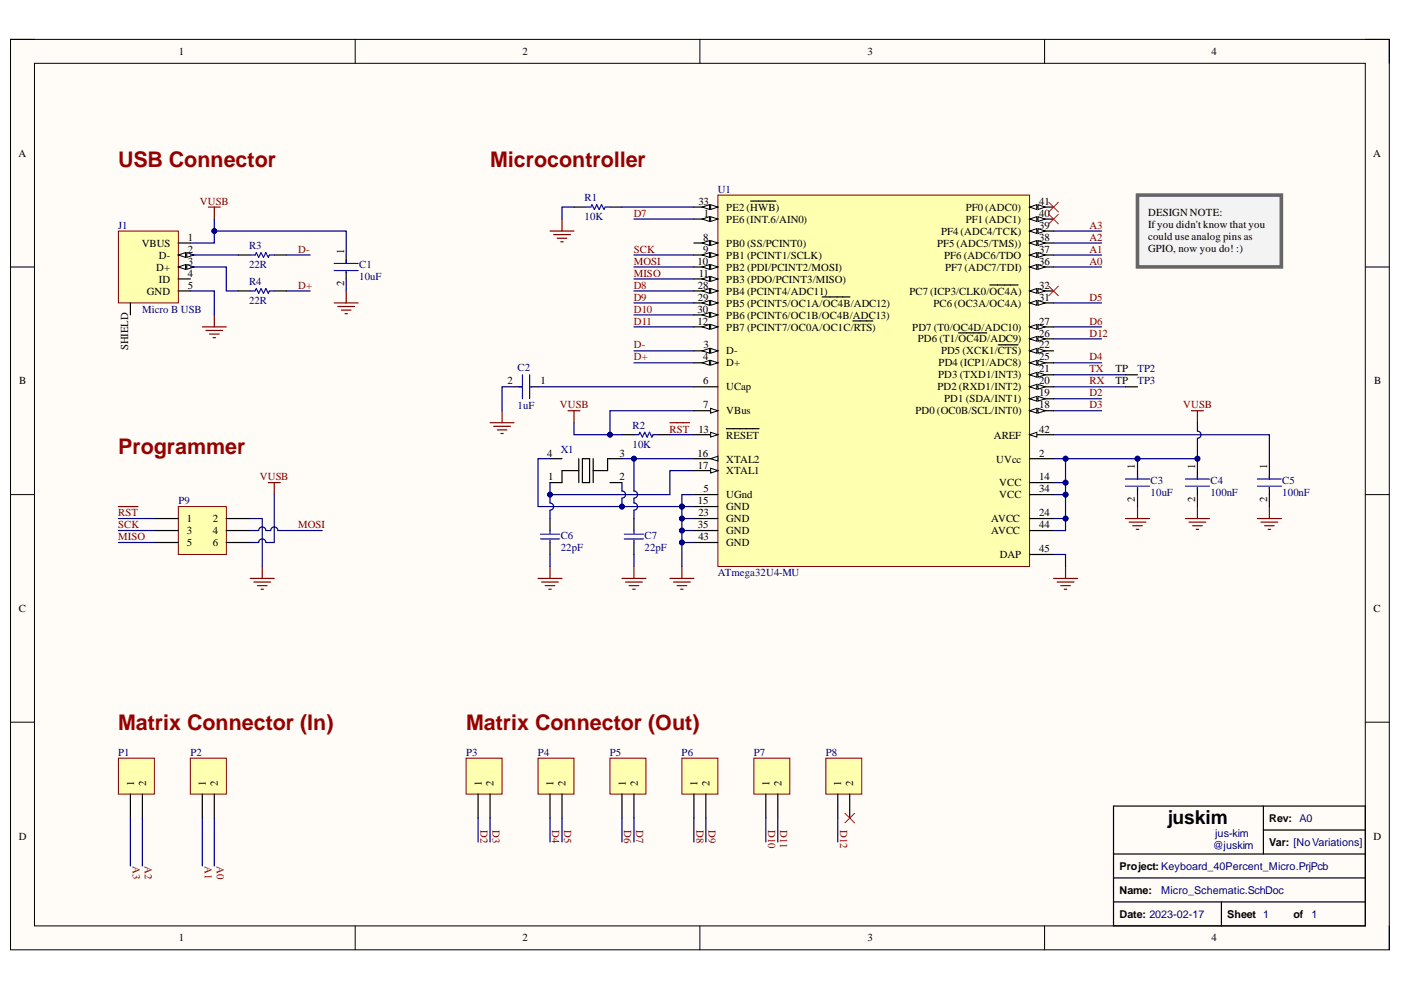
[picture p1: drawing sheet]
<svg xmlns="http://www.w3.org/2000/svg" width="297mm" height="210mm" viewBox="0 0 297 210" stroke-linecap="round" stroke-linejoin="round" font-family="sans-serif">
<defs><g id="words">
<g font-size="4.6" fill="#980000">
<text x="25" y="35.3">USB Connector</text>
<text x="103.9" y="35.3">Microcontroller</text>
<text x="25" y="96.3">Programmer</text>
<text x="25" y="154.7">Matrix Connector (In)</text>
<text x="98.8" y="154.7">Matrix Connector (Out)</text>
</g>
<text font-size="4.1" x="247.5" y="174.7">juskim</text>
<g font-size="2.3">
<text x="37.9" y="11.7">1</text>
<text x="110.8" y="11.7">2</text>
<text x="183.9" y="11.7">3</text>
<text x="256.9" y="11.7">4</text>
<text x="3.9" y="33.3">A</text>
<text x="291.1" y="33.3">A</text>
<text x="148.1" y="43.4">33</text>
<text x="149.3" y="46">1</text>
<text x="154" y="47.3">PE6 (INT.6/AIN0)</text>
<text x="154" y="44.7">PE2 (HWB)</text>
<text x="204.8" y="47.3">PF1 (ADC1)</text>
<text x="204.8" y="44.7">PF0 (ADC0)</text>
<text x="220.3" y="46">40</text>
<text x="220.3" y="43.4">41</text>
<text x="243.4" y="45.7">DESIGN NOTE:</text>
<text x="30" y="52.3">VBUS</text>
<text x="39.9" y="53.6">2</text>
<text x="39.9" y="51.1">1</text>
<text x="72.9" y="53.8" transform="rotate(-90 72.9 53.8)">1</text>
<text x="149.1" y="53.6">9</text>
<text x="149.1" y="51.1">8</text>
<text x="154" y="52.3">PB0 (SS/PCINT0)</text>
<text x="198.7" y="52.3">PF5 (ADC5/TMS))</text>
<text x="199.5" y="49.8">PF4 (ADC4/TCK)</text>
<text x="220.3" y="53.6">37</text>
<text x="220.3" y="51.1">38</text>
<text x="220.3" y="48.5">39</text>
<text x="243.4" y="48.3">Ifyou didn't know that you</text>
<text x="243.4" y="50.8">could use analog pins as</text>
<text x="243.4" y="53.3">GPIO, now you do! :)</text>
<text x="33.1" y="57.4">D+</text>
<text x="33.7" y="54.9">D-</text>
<text x="33.7" y="59.9">ID</text>
<text x="39.9" y="56.1">3</text>
<text x="39.9" y="58.7">4</text>
<text x="147.9" y="56.1">10</text>
<text x="148.2" y="58.7">11</text>
<text x="154" y="59.9">PB3 (PDO/PCINT3/MISO)</text>
<text x="154" y="57.4">PB2 (PDI/PCINT2/MOSI)</text>
<text x="154" y="54.9">PB1 (PCINT1/SCLK)</text>
<text x="200.2" y="54.9">PF6 (ADC6/TDO</text>
<text x="200.4" y="57.4">PF7 (ADC7/TDI)</text>
<text x="220.3" y="56.1">36</text>
<text x="31.1" y="62.5">GND</text>
<text x="39.9" y="61.2">5</text>
<text x="72.9" y="60.7" transform="rotate(-90 72.9 60.7)">2</text>
<text x="148" y="63.7">29</text>
<text x="148" y="61.2">28</text>
<text x="154" y="65">PB5 (PCINT5/OC1A/OC4B/ADC12)</text>
<text x="154" y="62.5">PB4 (PCINT4/ADC11)</text>
<text x="192.8" y="62.5">PC7 (ICP3/CLK0/OC4A)</text>
<text x="197.9" y="65">PC6 (OC3A/OC4A)</text>
<text x="220.3" y="61.2">32</text>
<text x="220.3" y="63.7">31</text>
<text x="147.9" y="66.3">30</text>
<text x="147.9" y="68.8">12</text>
<text x="154" y="67.5">PB6 (PCINT6/OC1B/OC4B/ADC13)</text>
<text x="154" y="70.1">PB7 (PCINT7/OC0A/OC1C/RTS)</text>
<text x="193.4" y="70.1">PD7 (T0/OC4D/ADC10)</text>
<text x="220.3" y="68.8">27</text>
<text x="220.3" y="71.3">26</text>
<text x="27.2" y="74.3" transform="rotate(-90 27.2 74.3)">SHIELD</text>
<text x="149.1" y="76.4">4</text>
<text x="149.2" y="73.9">3</text>
<text x="154" y="77.7">D+</text>
<text x="154" y="75.2">D-</text>
<text x="194.6" y="72.6">PD6 (T1/OC4D/ADC9)</text>
<text x="199" y="77.7">PD4 (ICP1/ADC8)</text>
<text x="199.5" y="75.2">PD5 (XCK1/CTS)</text>
<text x="220.3" y="73.9">22</text>
<text x="220.3" y="76.4">25</text>
<text x="4.1" y="81.5">B</text>
<text x="107.6" y="81.5">2</text>
<text x="114.6" y="81.5">1</text>
<text x="149.1" y="81.5">6</text>
<text x="154" y="82.8">UCap</text>
<text x="198.8" y="82.8">PD2 (RXD1/INT2)</text>
<text x="198.9" y="80.2">PD3 (TXD1/INT3)</text>
<text x="220.3" y="79">21</text>
<text x="220.3" y="81.5">20</text>
<text x="236.5" y="79">TP</text>
<text x="236.5" y="81.5">TP</text>
<text x="291.3" y="81.5">B</text>
<text x="149.1" y="86.6">7</text>
<text x="154" y="87.8">VBus</text>
<text x="194.1" y="87.8">PD0 (OC0B/SCL/INT0)</text>
<text x="200.2" y="85.3">PD1 (SDA/INT1)</text>
<text x="220.3" y="84">19</text>
<text x="220.3" y="86.6">18</text>
<text x="148.1" y="91.7">13</text>
<text x="154" y="93">RESET</text>
<text x="210.7" y="93">AREF</text>
<text x="220.3" y="91.7">42</text>
<text x="116" y="96.8">4</text>
<text x="116.3" y="101.9">1</text>
<text x="131.3" y="101.9">2</text>
<text x="131.3" y="96.8">3</text>
<text x="147.9" y="96.8">16</text>
<text x="148" y="99.3">17</text>
<text x="154" y="98.1">XTAL2</text>
<text x="154" y="100.6">XTAL1</text>
<text x="211.2" y="98.1">UVcc</text>
<text x="220.3" y="101.9">14</text>
<text x="220.3" y="96.8">2</text>
<text x="240.6" y="99.5" transform="rotate(-90 240.6 99.5)">1</text>
<text x="253.4" y="99.5" transform="rotate(-90 253.4 99.5)">1</text>
<text x="268.6" y="99.5" transform="rotate(-90 268.6 99.5)">1</text>
<text x="148" y="106.9">15</text>
<text x="149.2" y="104.4">5</text>
<text x="154" y="105.7">UGnd</text>
<text x="211.9" y="105.7">VCC</text>
<text x="211.9" y="103.1">VCC</text>
<text x="220.3" y="104.4">34</text>
<text x="240.6" y="106.4" transform="rotate(-90 240.6 106.4)">2</text>
<text x="253.4" y="106.4" transform="rotate(-90 253.4 106.4)">2</text>
<text x="268.6" y="106.4" transform="rotate(-90 268.6 106.4)">2</text>
<text x="39.6" y="110.7">1</text>
<text x="39.6" y="113.3">3</text>
<text x="45.1" y="110.7">2</text>
<text x="45.1" y="113.3">4</text>
<text x="148" y="112">35</text>
<text x="148.1" y="109.5">23</text>
<text x="154" y="113.3">GND</text>
<text x="154" y="108.2">GND</text>
<text x="154" y="110.7">GND</text>
<text x="210.2" y="113.3">AVCC</text>
<text x="210.2" y="110.7">AVCC</text>
<text x="220.3" y="112">44</text>
<text x="220.3" y="109.5">24</text>
<text x="39.6" y="115.8">5</text>
<text x="45.1" y="115.8">6</text>
<text x="148.1" y="114.6">43</text>
<text x="154" y="115.8">GND</text>
<text x="212" y="118.4">DAP</text>
<text x="220.3" y="117.1">45</text>
<text x="4" y="129.8">C</text>
<text x="291.2" y="129.8">C</text>
<text x="28.4" y="166.5" transform="rotate(-90 28.4 166.5)">1</text>
<text x="31" y="166.5" transform="rotate(-90 31 166.5)">2</text>
<text x="43.7" y="166.5" transform="rotate(-90 43.7 166.5)">1</text>
<text x="46.2" y="166.5" transform="rotate(-90 46.2 166.5)">2</text>
<text x="102.1" y="166.5" transform="rotate(-90 102.1 166.5)">1</text>
<text x="104.7" y="166.5" transform="rotate(-90 104.7 166.5)">2</text>
<text x="117.4" y="166.5" transform="rotate(-90 117.4 166.5)">1</text>
<text x="119.9" y="166.5" transform="rotate(-90 119.9 166.5)">2</text>
<text x="132.7" y="166.5" transform="rotate(-90 132.7 166.5)">1</text>
<text x="135.2" y="166.5" transform="rotate(-90 135.2 166.5)">2</text>
<text x="147.9" y="166.5" transform="rotate(-90 147.9 166.5)">1</text>
<text x="150.4" y="166.5" transform="rotate(-90 150.4 166.5)">2</text>
<text x="163.1" y="166.5" transform="rotate(-90 163.1 166.5)">1</text>
<text x="165.7" y="166.5" transform="rotate(-90 165.7 166.5)">2</text>
<text x="178.4" y="166.5" transform="rotate(-90 178.4 166.5)">1</text>
<text x="180.9" y="166.5" transform="rotate(-90 180.9 166.5)">2</text>
<text x="4" y="178">D</text>
<text x="269.1" y="174.2">Rev: A0</text>
<text x="269.1" y="179.3">Var: [NoVariations]</text>
<text x="291.2" y="178">D</text>
<text x="237.3" y="184.4">Project: Keyboard_40Percent_Micro.PrjPcb</text>
<text x="237.3" y="189.5">Name:</text>
<text x="237.3" y="194.5">Date: 2023-02-17</text>
<text x="260.2" y="194.5">Sheet 1</text>
<text x="274.2" y="194.5">of</text>
<text x="37.9" y="199.6">1</text>
<text x="110.8" y="199.6">2</text>
<text x="183.9" y="199.6">3</text>
<text x="256.9" y="199.6">4</text>
</g>
<g font-size="2.3" fill="#000080">
<text x="152.2" y="40.9">U1</text>
<text x="124" y="46.7">10K</text>
<text x="124" y="42.7">R1</text>
<text x="25" y="48.5">J1</text>
<text x="52.8" y="52.8">R3</text>
<text x="52.8" y="56.9">22R</text>
<text x="76.2" y="59.4">10uF</text>
<text x="76.2" y="56.9">C1</text>
<text x="52.8" y="64.5">22R</text>
<text x="52.8" y="60.4">R4</text>
<text x="30.1" y="66.3">Micro B USB</text>
<text x="109.7" y="78.7">C2</text>
<text x="241.1" y="79">TP2</text>
<text x="241.1" y="81.5">TP3</text>
<text x="109.7" y="86.8">1uF</text>
<text x="134.1" y="95">10K</text>
<text x="134.1" y="91">R2</text>
<text x="118.9" y="96">X1</text>
<text x="37.8" y="106.9">P9</text>
<text x="243.9" y="105.2">10uF</text>
<text x="243.9" y="102.6">C3</text>
<text x="256.6" y="105.2">100nF</text>
<text x="256.6" y="102.6">C4</text>
<text x="271.9" y="105.2">100nF</text>
<text x="271.9" y="102.6">C5</text>
<text x="118.9" y="116.8">22pF</text>
<text x="118.9" y="114.3">C6</text>
<text x="136.6" y="116.8">22pF</text>
<text x="136.6" y="114.3">C7</text>
<text x="152.2" y="122.2">ATmega32U4-MU</text>
<text x="25" y="160.3">P1</text>
<text x="40.4" y="160.3">P2</text>
<text x="98.8" y="160.3">P3</text>
<text x="114.1" y="160.3">P4</text>
<text x="129.3" y="160.3">P5</text>
<text x="144.5" y="160.3">P6</text>
<text x="159.8" y="160.3">P7</text>
<text x="175.1" y="160.3">P8</text>
<text x="257.6" y="177.5">jus-kim</text>
<text x="257.1" y="180.1">@juskim</text>
<text x="246.2" y="189.5">Micro_Schematic.SchDoc</text>
<text x="278" y="194.5">1</text>
</g>
<g font-size="2.3" fill="#800000">
<text x="42.4" y="43.4">VUSB</text>
<text x="134.4" y="46">D7</text>
<text x="63.2" y="53.6">D-</text>
<text x="134.4" y="53.6">SCK</text>
<text x="231" y="53.6">A1</text>
<text x="231" y="51.1">A2</text>
<text x="231" y="48.5">A3</text>
<text x="134.4" y="58.7">MISO</text>
<text x="134.4" y="56.1">MOSI</text>
<text x="231" y="56.1">A0</text>
<text x="63.2" y="61.2">D+</text>
<text x="134.4" y="61.2">D8</text>
<text x="134.4" y="63.7">D9</text>
<text x="231" y="63.7">D5</text>
<text x="134.4" y="66.3">D10</text>
<text x="134.4" y="68.8">D11</text>
<text x="231" y="68.8">D6</text>
<text x="231" y="71.3">D12</text>
<text x="134.4" y="73.9">D-</text>
<text x="134.4" y="76.4">D+</text>
<text x="231" y="76.4">D4</text>
<text x="231" y="81.5">RX</text>
<text x="231" y="79">TX</text>
<text x="118.7" y="86.6">VUSB</text>
<text x="231" y="84">D2</text>
<text x="231" y="86.6">D3</text>
<text x="250.9" y="86.6">VUSB</text>
<text x="142" y="91.7">RST</text>
<text x="55.1" y="101.9">VUSB</text>
<text x="25" y="109.5">RST</text>
<text x="25" y="112">SCK</text>
<text x="63.2" y="112">MOSI</text>
<text x="25" y="114.6">MISO</text>
<text x="101.9" y="176" transform="rotate(90 101.9 176)">D2</text>
<text x="104.4" y="176" transform="rotate(90 104.4 176)">D3</text>
<text x="117.1" y="176" transform="rotate(90 117.1 176)">D4</text>
<text x="119.6" y="176" transform="rotate(90 119.6 176)">D5</text>
<text x="132.3" y="176" transform="rotate(90 132.3 176)">D6</text>
<text x="134.9" y="176" transform="rotate(90 134.9 176)">D7</text>
<text x="147.6" y="176" transform="rotate(90 147.6 176)">D8</text>
<text x="150.2" y="176" transform="rotate(90 150.2 176)">D9</text>
<text x="162.9" y="176" transform="rotate(90 162.9 176)">D10</text>
<text x="165.4" y="176" transform="rotate(90 165.4 176)">D11</text>
<text x="178.1" y="176" transform="rotate(90 178.1 176)">D12</text>
<text x="28.2" y="183.6" transform="rotate(90 28.2 183.6)">A3</text>
<text x="30.7" y="183.6" transform="rotate(90 30.7 183.6)">A2</text>
<text x="43.4" y="183.6" transform="rotate(90 43.4 183.6)">A1</text>
<text x="45.9" y="183.6" transform="rotate(90 45.9 183.6)">A0</text>
</g>
</g></defs>
<path d="M2.2 8.4h292.4v193h-292.4z" fill-rule="evenodd" fill="#fffcf8"/>
<path d="M2.2 8.4h292.4v193h-292.4z" fill="none" stroke="#000" stroke-width=".21"/>
<path d="M7.3 13.4h282.2v182.9h-282.2z" fill-rule="evenodd" fill="#fffcf8"/>
<g fill="none" stroke="#000" stroke-width=".21">
<path d="M2.2 8.3h5.1M7.3 13.4h282.2v182.9h-282.2zM75.3 8.3v5.1M148.4 8.3v5.1M221.5 8.4v5M289.5 8.4h5.1v5M2.2 56.6h5.1M289.5 56.6h5.1M2.2 104.9h5.1M289.5 104.9h5.1M2.2 153.1h5.1M289.5 153.1h5.1"/>
<path d="M75.3 196.3v5.1M148.4 196.3v5.1M221.5 196.3v5.1M294.6 196.3v5.1"/>
</g>
<path d="M152.2 41.4h66.1v78.7h-66.1z" fill-rule="evenodd" fill="#ffffb0"/>
<path d="M152.2 41.4h66.1v78.7h-66.1z" fill="none" stroke="#800000" stroke-width=".21"/>
<path d="M147.1 76.9h5.1" fill="none" stroke="#000" stroke-width=".25"/>
<path d="M150.7 76.4l1.5 .5-1.5 .5z" fill="#f8fcff"/>
<path d="M150.7 76.4l1.5 .5-1.5 .5z" fill="none" stroke="#000" stroke-width=".21"/>
<path d="M148.9 76.9l1.5-.5v1z" fill="#f8fcff"/>
<path d="M148.9 76.9l1.5-.5v1z" fill="none" stroke="#000" stroke-width=".21"/>
<path d="M147.1 74.4h5.1" fill="none" stroke="#000" stroke-width=".25"/>
<path d="M150.7 73.9l1.5 .5-1.5 .5z" fill="#f8fcff"/>
<path d="M150.7 73.9l1.5 .5-1.5 .5z" fill="none" stroke="#000" stroke-width=".21"/>
<path d="M148.9 74.4l1.5-.5v1z" fill="#f8fcff"/>
<path d="M148.9 74.4l1.5-.5v1z" fill="none" stroke="#000" stroke-width=".21"/>
<path d="M218.3 92.2h5.1M218.3 112.5h5.1M218.3 109.9h5.1" fill="none" stroke="#000" stroke-width=".25"/>
<path d="M218.3 92.2l1.5-.5v1z" fill="#f8fcff"/>
<path d="M218.3 92.2l1.5-.5v1z" fill="none" stroke="#000" stroke-width=".21"/>
<path d="M147.1 97.2h5.1" fill="none" stroke="#000" stroke-width=".25"/>
<path d="M150.7 97.2l1.5-.5v1.1z" fill="#f8fcff"/>
<path d="M150.7 97.2l1.5-.5v1.1z" fill="none" stroke="#000" stroke-width=".21"/>
<path d="M147.1 99.8h5.1" fill="none" stroke="#000" stroke-width=".25"/>
<path d="M150.7 99.3l1.5 .5-1.5 .5z" fill="#f8fcff"/>
<path d="M150.7 99.3l1.5 .5-1.5 .5z" fill="none" stroke="#000" stroke-width=".21"/>
<path d="M147.1 87.1h5.1M218.3 104.9h5.1M218.3 102.3h5.1" fill="none" stroke="#000" stroke-width=".25"/>
<path d="M150.7 86.6l1.5 .5-1.5 .5z" fill="#f8fcff"/>
<path d="M150.7 86.6l1.5 .5-1.5 .5z" fill="none" stroke="#000" stroke-width=".21"/>
<path d="M147.1 82h5.1M147.1 92.2h5.1M147.1 104.9h5.1" fill="none" stroke="#000" stroke-width=".25"/>
<path d="M150.7 91.7l1.5 .5-1.5 .5z" fill="#f8fcff"/>
<path d="M150.7 91.7l1.5 .5-1.5 .5z" fill="none" stroke="#000" stroke-width=".21"/>
<path d="M218.3 56.6h5.1M154 90.9h6.9" fill="none" stroke="#000" stroke-width=".25"/>
<path d="M218.3 56.6l1.5-.5v1z" fill="#f8fcff"/>
<path d="M218.3 56.6l1.5-.5v1z" fill="none" stroke="#000" stroke-width=".21"/>
<path d="M220.1 56.1l1.5 .5-1.5 .5z" fill="#f8fcff"/>
<path d="M220.1 56.1l1.5 .5-1.5 .5z" fill="none" stroke="#000" stroke-width=".21"/>
<path d="M218.3 54.1h5.1" fill="none" stroke="#000" stroke-width=".25"/>
<path d="M218.3 54.1l1.5-.5v1z" fill="#f8fcff"/>
<path d="M218.3 54.1l1.5-.5v1z" fill="none" stroke="#000" stroke-width=".21"/>
<path d="M220.1 53.6l1.5 .5-1.5 .5z" fill="#f8fcff"/>
<path d="M220.1 53.6l1.5 .5-1.5 .5z" fill="none" stroke="#000" stroke-width=".21"/>
<path d="M218.3 51.5h5.1" fill="none" stroke="#000" stroke-width=".25"/>
<path d="M218.3 51.5l1.5-.5v1z" fill="#f8fcff"/>
<path d="M218.3 51.5l1.5-.5v1z" fill="none" stroke="#000" stroke-width=".21"/>
<path d="M220.1 51l1.5 .5-1.5 .5z" fill="#f8fcff"/>
<path d="M220.1 51l1.5 .5-1.5 .5z" fill="none" stroke="#000" stroke-width=".21"/>
<path d="M218.3 49h5.1" fill="none" stroke="#000" stroke-width=".25"/>
<path d="M218.3 49l1.5-.5v1z" fill="#f8fcff"/>
<path d="M218.3 49l1.5-.5v1z" fill="none" stroke="#000" stroke-width=".21"/>
<path d="M220.1 48.5l1.5 .5-1.5 .5z" fill="#f8fcff"/>
<path d="M220.1 48.5l1.5 .5-1.5 .5z" fill="none" stroke="#000" stroke-width=".21"/>
<path d="M218.3 46.4h5.1" fill="none" stroke="#000" stroke-width=".25"/>
<path d="M218.3 46.4l1.5-.5v1.1z" fill="#f8fcff"/>
<path d="M218.3 46.4l1.5-.5v1.1z" fill="none" stroke="#000" stroke-width=".21"/>
<path d="M220.1 45.9l1.5 .5-1.5 .6z" fill="#f8fcff"/>
<path d="M220.1 45.9l1.5 .5-1.5 .6z" fill="none" stroke="#000" stroke-width=".21"/>
<path d="M218.3 43.9h5.1" fill="none" stroke="#000" stroke-width=".25"/>
<path d="M218.3 43.9l1.5-.5v1z" fill="#f8fcff"/>
<path d="M218.3 43.9l1.5-.5v1z" fill="none" stroke="#000" stroke-width=".21"/>
<path d="M220.1 43.4l1.5 .5-1.5 .5z" fill="#f8fcff"/>
<path d="M220.1 43.4l1.5 .5-1.5 .5z" fill="none" stroke="#000" stroke-width=".21"/>
<path d="M147.1 46.4h5.1" fill="none" stroke="#000" stroke-width=".25"/>
<path d="M150.7 45.9l1.5 .5-1.5 .6z" fill="#f8fcff"/>
<path d="M150.7 45.9l1.5 .5-1.5 .6z" fill="none" stroke="#000" stroke-width=".21"/>
<path d="M148.9 46.4l1.5-.5v1.1z" fill="#f8fcff"/>
<path d="M148.9 46.4l1.5-.5v1.1z" fill="none" stroke="#000" stroke-width=".21"/>
<path d="M218.3 69.3h5.1" fill="none" stroke="#000" stroke-width=".25"/>
<path d="M218.3 69.3l1.5-.5v1z" fill="#f8fcff"/>
<path d="M218.3 69.3l1.5-.5v1z" fill="none" stroke="#000" stroke-width=".21"/>
<path d="M220.1 68.8l1.5 .5-1.5 .5z" fill="#f8fcff"/>
<path d="M220.1 68.8l1.5 .5-1.5 .5z" fill="none" stroke="#000" stroke-width=".21"/>
<path d="M218.3 71.8h5.1" fill="none" stroke="#000" stroke-width=".25"/>
<path d="M218.3 71.8l1.5-.5v1.1z" fill="#f8fcff"/>
<path d="M218.3 71.8l1.5-.5v1.1z" fill="none" stroke="#000" stroke-width=".21"/>
<path d="M220.1 71.3l1.5 .5-1.5 .6z" fill="#f8fcff"/>
<path d="M220.1 71.3l1.5 .5-1.5 .6z" fill="none" stroke="#000" stroke-width=".21"/>
<path d="M203.2 70.6h6M218.3 74.4h5.1" fill="none" stroke="#000" stroke-width=".25"/>
<path d="M218.3 74.4l1.5-.5v1z" fill="#f8fcff"/>
<path d="M218.3 74.4l1.5-.5v1z" fill="none" stroke="#000" stroke-width=".21"/>
<path d="M220.1 73.9l1.5 .5-1.5 .5z" fill="#f8fcff"/>
<path d="M220.1 73.9l1.5 .5-1.5 .5z" fill="none" stroke="#000" stroke-width=".21"/>
<path d="M211.6 73.1h4.2M218.3 76.9h5.1" fill="none" stroke="#000" stroke-width=".25"/>
<path d="M218.3 76.9l1.5-.5v1z" fill="#f8fcff"/>
<path d="M218.3 76.9l1.5-.5v1z" fill="none" stroke="#000" stroke-width=".21"/>
<path d="M220.1 76.4l1.5 .5-1.5 .5z" fill="#f8fcff"/>
<path d="M220.1 76.4l1.5 .5-1.5 .5z" fill="none" stroke="#000" stroke-width=".21"/>
<path d="M218.3 79.5h5.1" fill="none" stroke="#000" stroke-width=".25"/>
<path d="M218.3 79.5l1.5-.5v1z" fill="#f8fcff"/>
<path d="M218.3 79.5l1.5-.5v1z" fill="none" stroke="#000" stroke-width=".21"/>
<path d="M220.1 79l1.5 .5-1.5 .5z" fill="#f8fcff"/>
<path d="M220.1 79l1.5 .5-1.5 .5z" fill="none" stroke="#000" stroke-width=".21"/>
<path d="M218.3 82h5.1" fill="none" stroke="#000" stroke-width=".25"/>
<path d="M218.3 82l1.5-.5v1z" fill="#f8fcff"/>
<path d="M218.3 82l1.5-.5v1z" fill="none" stroke="#000" stroke-width=".21"/>
<path d="M220.1 81.5l1.5 .5-1.5 .5z" fill="#f8fcff"/>
<path d="M220.1 81.5l1.5 .5-1.5 .5z" fill="none" stroke="#000" stroke-width=".21"/>
<path d="M218.3 84.5h5.1" fill="none" stroke="#000" stroke-width=".25"/>
<path d="M218.3 84.5l1.5-.5v1.1z" fill="#f8fcff"/>
<path d="M218.3 84.5l1.5-.5v1.1z" fill="none" stroke="#000" stroke-width=".21"/>
<path d="M220.1 84l1.5 .5-1.5 .6z" fill="#f8fcff"/>
<path d="M220.1 84l1.5 .5-1.5 .6z" fill="none" stroke="#000" stroke-width=".21"/>
<path d="M218.3 87.1h5.1" fill="none" stroke="#000" stroke-width=".25"/>
<path d="M218.3 87.1l1.5-.5v1z" fill="#f8fcff"/>
<path d="M218.3 87.1l1.5-.5v1z" fill="none" stroke="#000" stroke-width=".21"/>
<path d="M220.1 86.6l1.5 .5-1.5 .5z" fill="#f8fcff"/>
<path d="M220.1 86.6l1.5 .5-1.5 .5z" fill="none" stroke="#000" stroke-width=".21"/>
<path d="M218.3 61.7h5.1" fill="none" stroke="#000" stroke-width=".25"/>
<path d="M218.3 61.7l1.5-.5v1z" fill="#f8fcff"/>
<path d="M218.3 61.7l1.5-.5v1z" fill="none" stroke="#000" stroke-width=".21"/>
<path d="M220.1 61.2l1.5 .5-1.5 .5z" fill="#f8fcff"/>
<path d="M220.1 61.2l1.5 .5-1.5 .5z" fill="none" stroke="#000" stroke-width=".21"/>
<path d="M209.8 60.4h6M218.3 64.2h5.1" fill="none" stroke="#000" stroke-width=".25"/>
<path d="M218.3 64.2l1.5-.5v1z" fill="#f8fcff"/>
<path d="M218.3 64.2l1.5-.5v1z" fill="none" stroke="#000" stroke-width=".21"/>
<path d="M220.1 63.7l1.5 .5-1.5 .5z" fill="#f8fcff"/>
<path d="M220.1 63.7l1.5 .5-1.5 .5z" fill="none" stroke="#000" stroke-width=".21"/>
<path d="M147.1 66.8h5.1" fill="none" stroke="#000" stroke-width=".25"/>
<path d="M150.7 66.3l1.5 .5-1.5 .5z" fill="#f8fcff"/>
<path d="M150.7 66.3l1.5 .5-1.5 .5z" fill="none" stroke="#000" stroke-width=".21"/>
<path d="M148.9 66.8l1.5-.5v1z" fill="#f8fcff"/>
<path d="M148.9 66.8l1.5-.5v1z" fill="none" stroke="#000" stroke-width=".21"/>
<path d="M147.1 64.2h5.1" fill="none" stroke="#000" stroke-width=".25"/>
<path d="M150.7 63.7l1.5 .5-1.5 .5z" fill="#f8fcff"/>
<path d="M150.7 63.7l1.5 .5-1.5 .5z" fill="none" stroke="#000" stroke-width=".21"/>
<path d="M148.9 64.2l1.5-.5v1z" fill="#f8fcff"/>
<path d="M148.9 64.2l1.5-.5v1z" fill="none" stroke="#000" stroke-width=".21"/>
<path d="M147.1 61.7h5.1M174.3 63h5.9" fill="none" stroke="#000" stroke-width=".25"/>
<path d="M150.7 61.2l1.5 .5-1.5 .5z" fill="#f8fcff"/>
<path d="M150.7 61.2l1.5 .5-1.5 .5z" fill="none" stroke="#000" stroke-width=".21"/>
<path d="M148.9 61.7l1.5-.5v1z" fill="#f8fcff"/>
<path d="M148.9 61.7l1.5-.5v1z" fill="none" stroke="#000" stroke-width=".21"/>
<path d="M147.1 59.1h5.1" fill="none" stroke="#000" stroke-width=".25"/>
<path d="M150.7 58.6l1.5 .5-1.5 .6z" fill="#f8fcff"/>
<path d="M150.7 58.6l1.5 .5-1.5 .6z" fill="none" stroke="#000" stroke-width=".21"/>
<path d="M148.9 59.1l1.5-.5v1.1z" fill="#f8fcff"/>
<path d="M148.9 59.1l1.5-.5v1.1z" fill="none" stroke="#000" stroke-width=".21"/>
<path d="M147.1 56.6h5.1" fill="none" stroke="#000" stroke-width=".25"/>
<path d="M150.7 56.1l1.5 .5-1.5 .5z" fill="#f8fcff"/>
<path d="M150.7 56.1l1.5 .5-1.5 .5z" fill="none" stroke="#000" stroke-width=".21"/>
<path d="M148.9 56.6l1.5-.5v1z" fill="#f8fcff"/>
<path d="M148.9 56.6l1.5-.5v1z" fill="none" stroke="#000" stroke-width=".21"/>
<path d="M147.1 54.1h5.1" fill="none" stroke="#000" stroke-width=".25"/>
<path d="M150.7 53.6l1.5 .5-1.5 .5z" fill="#f8fcff"/>
<path d="M150.7 53.6l1.5 .5-1.5 .5z" fill="none" stroke="#000" stroke-width=".21"/>
<path d="M148.9 54.1l1.5-.5v1z" fill="#f8fcff"/>
<path d="M148.9 54.1l1.5-.5v1z" fill="none" stroke="#000" stroke-width=".21"/>
<path d="M147.1 51.5h5.1" fill="none" stroke="#000" stroke-width=".25"/>
<path d="M150.7 51l1.5 .5-1.5 .5z" fill="#f8fcff"/>
<path d="M150.7 51l1.5 .5-1.5 .5z" fill="none" stroke="#000" stroke-width=".21"/>
<path d="M148.9 51.5l1.5-.5v1z" fill="#f8fcff"/>
<path d="M148.9 51.5l1.5-.5v1z" fill="none" stroke="#000" stroke-width=".21"/>
<path d="M147.1 43.9h5.1M218.3 97.3h5.1M147.1 115h5.1M147.1 112.5h5.1M147.1 107.4h5.1" fill="none" stroke="#000" stroke-width=".25"/>
<path d="M150.7 43.4l1.5 .5-1.5 .5z" fill="#f8fcff"/>
<path d="M150.7 43.4l1.5 .5-1.5 .5z" fill="none" stroke="#000" stroke-width=".21"/>
<path d="M148.9 43.9l1.5-.5v1z" fill="#f8fcff"/>
<path d="M148.9 43.9l1.5-.5v1z" fill="none" stroke="#000" stroke-width=".21"/>
<path d="M159.1 42.6h5.4M147.1 69.3h5.1" fill="none" stroke="#000" stroke-width=".25"/>
<path d="M150.7 68.8l1.5 .5-1.5 .5z" fill="#f8fcff"/>
<path d="M150.7 68.8l1.5 .5-1.5 .5z" fill="none" stroke="#000" stroke-width=".21"/>
<path d="M148.9 69.3l1.5-.5v1z" fill="#f8fcff"/>
<path d="M148.9 69.3l1.5-.5v1z" fill="none" stroke="#000" stroke-width=".21"/>
<g fill="none" stroke="#000" stroke-width=".25">
<path d="M180.8 68h4.2M116.6 97.2h2.6M122.7 99.8h-3.5v2.5h-2.6M122.7 97.2v5.1M123.5 97.2h1.5v5.1h-1.5zM125.8 97.2v5.1M131.9 97.2h-3.1v2.6h-3M116.6 109.9v2.6M116.6 115v2.6M129.3 102.3h2.6M134.4 109.9v2.6M134.4 115v2.6"/>
<path d="M147.1 109.9h5.1M218.3 117.6h5.1M236.1 170.9h53.4v25.4h-53.4zM267.9 170.9v10.2M267.9 176h21.6M236.1 191.2h53.4M236.1 186.1h53.4M236.1 181.1h53.4M259 191.2v5.1"/>
</g>
<path d="M114.6 113.2h4M114.6 114.3h4M116.6 112.5v.7M116.6 114.3v.7M132.4 113.2h4M132.4 114.3h4M134.4 112.5v.7M134.4 114.3v.7" fill="none" stroke="#00f" stroke-width=".25"/>
<g fill="none" stroke="#800000" stroke-width=".25">
<path d="M114.1 122.6h5.1M114.8 123.4h3.6M115.6 124.2h2M116.4 124.9h.5M116.6 120.1v2.5M131.9 122.6h5M132.6 123.4h3.6M133.4 124.2h2M134.2 124.9h.5M134.4 120.1v2.5M142 122.6h5.1M142.8 123.4h3.6"/>
<path d="M143.6 124.2h2M144.3 124.9h.5M144.6 120.1v2.5"/>
</g>
<path d="M25.1 49h12.7v15.2h-12.7z" fill-rule="evenodd" fill="#ffffb0"/>
<path d="M25.1 49h12.7v15.2h-12.7z" fill="none" stroke="#800000" stroke-width=".21"/>
<path d="M37.8 56.6h2.6" fill="none" stroke="#000" stroke-width=".25"/>
<path d="M37.8 56.6l1.5-.5v1z" fill="#f8fcff"/>
<path d="M37.8 56.6l1.5-.5v1z" fill="none" stroke="#000" stroke-width=".21"/>
<path d="M39.6 56.1l1.5 .5-1.5 .5z" fill="#f8fcff"/>
<path d="M39.6 56.1l1.5 .5-1.5 .5z" fill="none" stroke="#000" stroke-width=".21"/>
<path d="M37.8 54.1h2.6" fill="none" stroke="#000" stroke-width=".25"/>
<path d="M37.8 54.1l1.5-.5v1z" fill="#f8fcff"/>
<path d="M37.8 54.1l1.5-.5v1z" fill="none" stroke="#000" stroke-width=".21"/>
<path d="M39.6 53.6l1.5 .5-1.5 .5z" fill="#f8fcff"/>
<path d="M39.6 53.6l1.5 .5-1.5 .5z" fill="none" stroke="#000" stroke-width=".21"/>
<path d="M37.8 51.5h2.6M37.8 59.1h2.6M73.4 54.1v1.7M73.4 57.6v1.5M27.6 64.2v2.6M37.8 61.7h2.6M109 82h1.8M112.5 82h1.6M131.9 92.2h2.5M139.5 92.2h2.5M269.1 99.8v1.8M269.1 103.3v1.6" fill="none" stroke="#000" stroke-width=".25"/>
<g fill="none" stroke="#800000" stroke-width=".25">
<path d="M44.2 43.9h2.5M45.4 43.9v2.5M42.9 69.3h5.1M43.7 70.1h3.5M44.4 70.8h2.1M45.2 71.6h.5M45.4 66.8v2.5M70.9 64.2h5M71.6 65h3.6M72.4 65.7h2M73.1 66.5h.6M73.4 61.7v2.5"/>
<path d="M103.9 89.6h5.1M104.7 90.4h3.5M105.4 91.1h2.1M106.2 91.9h.5M106.4 87.1v2.5M120.4 87.1h2.6M121.7 87.1v2.5M252.6 87.1h2.5M253.9 87.1v2.5M266.6 109.9h5.1M267.4 110.7h3.5M268.1 111.5h2"/>
<path d="M268.9 112.2h.5M269.1 107.4v2.5M223.4 122.6h5.1M224.1 123.4h3.6M224.9 124.2h2M225.7 124.9h.5M225.9 120.1v2.5"/>
</g>
<g fill="none" stroke="#00f" stroke-width=".25">
<path d="M70.9 55.8h5M70.9 57.4h5M73.4 55.1v.7M73.4 57.6v.3M110.8 79.5v5M112.3 79.5v5M110 82h.8M112.5 82h.3M134.4 92.2h1l.3-.5 .5 1 .5-1 .5 1 .5-1 .5 1 .3-.5h1M266.6 101.6h5.1M266.6 103.1h5.1M269.1 100.8v.8"/>
<path d="M269.1 103.3v.3"/>
</g>
<path d="M241.2 41.4h30.5v15.2h-30.5z" fill-rule="evenodd" fill="#f3f3f3"/>
<path d="M241.2 41.4h30.5v15.2h-30.5z" fill="none" stroke="#666" stroke-width=".76"/>
<path d="M222.4 42.9l2 2M222.4 45.4l2 2.1M224.4 42.9l-2 2M224.4 45.4l-2 2.1" fill="none" stroke="#f00" stroke-width=".21"/>
<path d="M241.2 99.8v1.8M253.9 99.8v1.8M241.2 103.3v1.6M253.9 103.3v1.6" fill="none" stroke="#000" stroke-width=".25"/>
<path d="M238.6 101.6h5.1M238.6 103.1h5.1M241.2 100.8v.8M241.2 103.3v.3M251.3 101.6h5.1M251.3 103.1h5.1M253.9 100.8v.8M253.9 103.3v.3" fill="none" stroke="#00f" stroke-width=".25"/>
<g fill="none" stroke="#800000" stroke-width=".25">
<path d="M116.6 49h5.1M117.4 49.7h3.5M118.1 50.5h2.1M118.9 51.3h.5M119.2 46.4v2.6M238.6 109.9h5.1M239.4 110.7h3.6M240.2 111.5h2M240.9 112.2h.5M241.2 107.4v2.5M251.3 109.9h5.1M252.1 110.7h3.6"/>
<path d="M252.9 111.5h2M253.6 112.2h.5M253.9 107.4v2.5"/>
</g>
<path d="M37.8 107.4h10.2v10.2h-10.2z" fill-rule="evenodd" fill="#ffffb0"/>
<path d="M37.8 107.4h10.2v10.2h-10.2z" fill="none" stroke="#800000" stroke-width=".21"/>
<path d="M121.7 43.9h2.5M129.3 43.9h2.6M32.7 109.9h5.1M32.7 112.5h5.1M32.7 115h5.1M48 109.9h5.1M48 112.5h5.1M48 115h5.1" fill="none" stroke="#000" stroke-width=".25"/>
<path d="M142 89.6h4.2M25.1 107.4h4.2M56.9 102.3h2.5M58.1 102.3v2.6M53.1 122.6h5M53.8 123.4h3.6M54.6 124.2h2M55.4 124.9h.5M55.6 120.1v2.5" fill="none" stroke="#800000" stroke-width=".25"/>
<path d="M124.2 43.9h1.1l.2-.5 .5 1 .5-1 .5 1 .5-1 .5 1 .3-.5h1" fill="none" stroke="#00f" stroke-width=".25"/>
<path d="M98.8 160.7h7.6v7.7h-7.6z" fill-rule="evenodd" fill="#ffffb0"/>
<path d="M98.8 160.7h7.6v7.7h-7.6z" fill="none" stroke="#800000" stroke-width=".21"/>
<path d="M101.4 168.4v5.1M103.9 168.4v5.1" fill="none" stroke="#000" stroke-width=".25"/>
<path d="M25.1 160.7h7.6v7.7h-7.6z" fill-rule="evenodd" fill="#ffffb0"/>
<path d="M25.1 160.7h7.6v7.7h-7.6z" fill="none" stroke="#800000" stroke-width=".21"/>
<path d="M27.6 168.4v5.1M30.2 168.4v5.1" fill="none" stroke="#000" stroke-width=".25"/>
<path d="M40.4 160.7h7.6v7.7h-7.6z" fill-rule="evenodd" fill="#ffffb0"/>
<path d="M40.4 160.7h7.6v7.7h-7.6z" fill="none" stroke="#800000" stroke-width=".21"/>
<path d="M42.9 168.4v5.1M45.4 168.4v5.1" fill="none" stroke="#000" stroke-width=".25"/>
<path d="M114.1 160.7h7.6v7.7h-7.6z" fill-rule="evenodd" fill="#ffffb0"/>
<path d="M114.1 160.7h7.6v7.7h-7.6z" fill="none" stroke="#800000" stroke-width=".21"/>
<path d="M116.6 168.4v5.1M119.2 168.4v5.1" fill="none" stroke="#000" stroke-width=".25"/>
<path d="M129.3 160.7h7.6v7.7h-7.6z" fill-rule="evenodd" fill="#ffffb0"/>
<path d="M129.3 160.7h7.6v7.7h-7.6z" fill="none" stroke="#800000" stroke-width=".21"/>
<path d="M131.9 168.4v5.1M134.4 168.4v5.1" fill="none" stroke="#000" stroke-width=".25"/>
<path d="M144.6 160.7h7.6v7.7h-7.6z" fill-rule="evenodd" fill="#ffffb0"/>
<path d="M144.6 160.7h7.6v7.7h-7.6z" fill="none" stroke="#800000" stroke-width=".21"/>
<path d="M147.1 168.4v5.1M149.7 168.4v5.1" fill="none" stroke="#000" stroke-width=".25"/>
<path d="M159.8 160.7h7.7v7.7h-7.7z" fill-rule="evenodd" fill="#ffffb0"/>
<path d="M159.8 160.7h7.7v7.7h-7.7z" fill="none" stroke="#800000" stroke-width=".21"/>
<path d="M162.4 168.4v5.1M164.9 168.4v5.1" fill="none" stroke="#000" stroke-width=".25"/>
<path d="M175.1 160.7h7.6v7.7h-7.6z" fill-rule="evenodd" fill="#ffffb0"/>
<path d="M175.1 160.7h7.6v7.7h-7.6z" fill="none" stroke="#800000" stroke-width=".21"/>
<path d="M238.6 79.5h2.6M238.6 82h2.6M177.6 168.4v5.1M180.2 168.4v5.1" fill="none" stroke="#000" stroke-width=".25"/>
<path d="M179.1 172.4l2.1 2.1M181.2 172.4l-2.1 2.1" fill="none" stroke="#f00" stroke-width=".21"/>
<path d="M147.1 99.8h-5.1v5.1h-25.4v-2.6" fill="none" stroke="#000080" stroke-width=".25"/>
<circle cx="116.6" cy="104.9" r=".51" fill="#000080"/>
<circle cx="116.6" cy="104.9" r=".51" fill="none" stroke="#000080" stroke-width=".21"/>
<path d="M144.6 115v5.1" fill="none" stroke="#000080" stroke-width=".25"/>
<circle cx="144.6" cy="115" r=".51" fill="#000080"/>
<circle cx="144.6" cy="115" r=".51" fill="none" stroke="#000080" stroke-width=".21"/>
<path d="M131.9 102.3v1.8a.76 .76 0 0 1 .7 .8 .76 .76 0 0 1-.7 .7v1.8h12.7" fill="none" stroke="#000080" stroke-width=".25"/>
<circle cx="131.9" cy="107.4" r=".51" fill="#000080"/>
<circle cx="131.9" cy="107.4" r=".51" fill="none" stroke="#000080" stroke-width=".21"/>
<circle cx="144.6" cy="107.4" r=".51" fill="#000080"/>
<circle cx="144.6" cy="107.4" r=".51" fill="none" stroke="#000080" stroke-width=".21"/>
<path d="M116.6 97.2h-2.5v10.2h17.8" fill="none" stroke="#000080" stroke-width=".25"/>
<circle cx="131.9" cy="107.4" r=".51" fill="#000080"/>
<circle cx="131.9" cy="107.4" r=".51" fill="none" stroke="#000080" stroke-width=".21"/>
<path d="M134.4 97.2v6.9a.76 .76 0 0 1 .8 .8 .76 .76 0 0 1-.8 .7v1a.76 .76 0 0 1 .8 .8 .76 .76 0 0 1-.8 .8v1.7" fill="none" stroke="#000080" stroke-width=".25"/>
<circle cx="134.4" cy="97.2" r=".51" fill="#000080"/>
<circle cx="134.4" cy="97.2" r=".51" fill="none" stroke="#000080" stroke-width=".21"/>
<path d="M116.6 104.9v1.7a.76 .76 0 0 1 .8 .8 .76 .76 0 0 1-.8 .8v1.7" fill="none" stroke="#000080" stroke-width=".25"/>
<circle cx="116.6" cy="104.9" r=".51" fill="#000080"/>
<circle cx="116.6" cy="104.9" r=".51" fill="none" stroke="#000080" stroke-width=".21"/>
<path d="M116.6 117.6v2.5M134.4 117.6v2.5M144.6 109.9h2.5" fill="none" stroke="#000080" stroke-width=".25"/>
<circle cx="144.6" cy="109.9" r=".51" fill="#000080"/>
<circle cx="144.6" cy="109.9" r=".51" fill="none" stroke="#000080" stroke-width=".21"/>
<path d="M144.6 107.4h2.5" fill="none" stroke="#000080" stroke-width=".25"/>
<circle cx="144.6" cy="107.4" r=".51" fill="#000080"/>
<circle cx="144.6" cy="107.4" r=".51" fill="none" stroke="#000080" stroke-width=".21"/>
<path d="M144.6 112.5h2.5" fill="none" stroke="#000080" stroke-width=".25"/>
<circle cx="144.6" cy="112.5" r=".51" fill="#000080"/>
<circle cx="144.6" cy="112.5" r=".51" fill="none" stroke="#000080" stroke-width=".21"/>
<path d="M45.4 46.4v5.1h-5" fill="none" stroke="#000080" stroke-width=".25"/>
<circle cx="45.4" cy="49" r=".51" fill="#000080"/>
<circle cx="45.4" cy="49" r=".51" fill="none" stroke="#000080" stroke-width=".21"/>
<path d="M73.4 59.1v2.6M40.4 61.7h5v5.1M134.4 74.4h12.7M134.4 76.9h12.7M109 82h-2.6v5.1M114.1 82h33M121.7 89.6v2.6h7.6" fill="none" stroke="#000080" stroke-width=".25"/>
<circle cx="129.3" cy="92.2" r=".51" fill="#000080"/>
<circle cx="129.3" cy="92.2" r=".51" fill="none" stroke="#000080" stroke-width=".21"/>
<path d="M223.4 92.2h45.7v7.6M225.9 97.3v5h-2.5M223.4 117.6h2.5v2.5M269.1 104.9v2.5" fill="none" stroke="#000080" stroke-width=".25"/>
<circle cx="225.9" cy="102.3" r=".51" fill="#000080"/>
<circle cx="225.9" cy="102.3" r=".51" fill="none" stroke="#000080" stroke-width=".21"/>
<circle cx="225.9" cy="97.2" r=".51" fill="#000080"/>
<circle cx="225.9" cy="97.2" r=".51" fill="none" stroke="#000080" stroke-width=".21"/>
<path d="M225.9 109.9v2.6h-2.5" fill="none" stroke="#000080" stroke-width=".25"/>
<circle cx="225.9" cy="109.9" r=".51" fill="#000080"/>
<circle cx="225.9" cy="109.9" r=".51" fill="none" stroke="#000080" stroke-width=".21"/>
<path d="M134.4 59.1h12.7M134.4 56.6h12.7M241.2 97.3v2.5M241.2 104.9v2.5M253.9 104.9v2.5" fill="none" stroke="#000080" stroke-width=".25"/>
<circle cx="241.2" cy="97.2" r=".51" fill="#000080"/>
<circle cx="241.2" cy="97.2" r=".51" fill="none" stroke="#000080" stroke-width=".21"/>
<path d="M131.9 97.2h15.2M25.1 109.9h7.6M25.1 112.5h7.6M25.1 115h7.6M53.1 109.9h2.5v10.2M53.1 112.5h1.7a.76 .76 0 0 1 .8-.8 .76 .76 0 0 1 .8 .8h1a.76 .76 0 0 1 .7-.8 .76 .76 0 0 1 .8 .8h9.4M58.1 104.9v10.1h-1.7a.76 .76 0 0 0-.8-.7 .76 .76 0 0 0-.8 .7h-1.7" fill="none" stroke="#000080" stroke-width=".25"/>
<circle cx="134.4" cy="97.2" r=".51" fill="#000080"/>
<circle cx="134.4" cy="97.2" r=".51" fill="none" stroke="#000080" stroke-width=".21"/>
<path d="M147.1 104.9h-2.5v10.1h2.5" fill="none" stroke="#000080" stroke-width=".25"/>
<circle cx="144.6" cy="107.4" r=".51" fill="#000080"/>
<circle cx="144.6" cy="107.4" r=".51" fill="none" stroke="#000080" stroke-width=".21"/>
<circle cx="144.6" cy="109.9" r=".51" fill="#000080"/>
<circle cx="144.6" cy="109.9" r=".51" fill="none" stroke="#000080" stroke-width=".21"/>
<circle cx="144.6" cy="112.5" r=".51" fill="#000080"/>
<circle cx="144.6" cy="112.5" r=".51" fill="none" stroke="#000080" stroke-width=".21"/>
<circle cx="144.6" cy="115" r=".51" fill="#000080"/>
<circle cx="144.6" cy="115" r=".51" fill="none" stroke="#000080" stroke-width=".21"/>
<path d="M253.9 89.6v1.8a.76 .76 0 0 1 .7 .8 .76 .76 0 0 1-.7 .7v4.4" fill="none" stroke="#000080" stroke-width=".25"/>
<circle cx="253.9" cy="97.2" r=".51" fill="#000080"/>
<circle cx="253.9" cy="97.2" r=".51" fill="none" stroke="#000080" stroke-width=".21"/>
<path d="M223.4 104.9h2.5v5h-2.5" fill="none" stroke="#000080" stroke-width=".25"/>
<circle cx="225.9" cy="109.9" r=".51" fill="#000080"/>
<circle cx="225.9" cy="109.9" r=".51" fill="none" stroke="#000080" stroke-width=".21"/>
<circle cx="225.9" cy="104.9" r=".51" fill="#000080"/>
<circle cx="225.9" cy="104.9" r=".51" fill="none" stroke="#000080" stroke-width=".21"/>
<path d="M225.9 102.3v2.6" fill="none" stroke="#000080" stroke-width=".25"/>
<circle cx="225.9" cy="104.9" r=".51" fill="#000080"/>
<circle cx="225.9" cy="104.9" r=".51" fill="none" stroke="#000080" stroke-width=".21"/>
<circle cx="225.9" cy="102.3" r=".51" fill="#000080"/>
<circle cx="225.9" cy="102.3" r=".51" fill="none" stroke="#000080" stroke-width=".21"/>
<path d="M223.4 97.3h30.5v2.5" fill="none" stroke="#000080" stroke-width=".25"/>
<circle cx="225.9" cy="97.2" r=".51" fill="#000080"/>
<circle cx="225.9" cy="97.2" r=".51" fill="none" stroke="#000080" stroke-width=".21"/>
<circle cx="241.2" cy="97.2" r=".51" fill="#000080"/>
<circle cx="241.2" cy="97.2" r=".51" fill="none" stroke="#000080" stroke-width=".21"/>
<circle cx="253.9" cy="97.2" r=".51" fill="#000080"/>
<circle cx="253.9" cy="97.2" r=".51" fill="none" stroke="#000080" stroke-width=".21"/>
<g fill="none" stroke="#000080" stroke-width=".25">
<path d="M131.9 43.9h15.2M134.4 54.1h12.7M134.4 46.4h12.7M223.4 56.6h10.2M223.4 54.1h10.2M223.4 51.5h10.2M223.4 49h10.2M134.4 69.3h12.7M134.4 64.2h12.7M134.4 61.7h12.7M134.4 66.8h12.7M223.4 76.9h10.2"/>
<path d="M223.4 69.3h10.2M223.4 64.2h10.2M142 92.2h5.1M147.1 87.1h-17.8v5.1h2.6M223.4 84.5h10.2M223.4 87.1h10.2"/>
</g>
<circle cx="129.3" cy="92.2" r=".51" fill="#000080"/>
<circle cx="129.3" cy="92.2" r=".51" fill="none" stroke="#000080" stroke-width=".21"/>
<g fill="none" stroke="#000080" stroke-width=".25">
<path d="M45.4 49h28v5.1M223.4 71.8h10.2M223.4 79.5h15.2M223.4 82h15.2M27.6 173.5v10.1M30.2 173.5v10.1M42.9 173.5v10.1M45.4 173.5v10.1M101.4 173.5v5M103.9 173.5v5M116.6 173.5v5M119.2 173.5v5"/>
<path d="M131.9 173.5v5M134.4 173.5v5M147.1 173.5v5M149.7 173.5v5M162.4 173.5v5M164.9 173.5v5M177.6 173.5v5"/>
</g>
<circle cx="45.4" cy="49" r=".51" fill="#000080"/>
<circle cx="45.4" cy="49" r=".51" fill="none" stroke="#000080" stroke-width=".21"/>
<path d="M40.4 56.6h7.6v5.1h2.5M40.4 54.1h10.1M60.7 54.1h5.1M121.7 43.9h-2.5v2.5M60.7 61.7h5.1" fill="none" stroke="#000080" stroke-width=".25"/>
<path d="M50.5 54.1h2.6M58.1 54.1h2.6M50.5 61.7h2.6M58.1 61.7h2.6" fill="none" stroke="#000" stroke-width=".25"/>
<path d="M53.1 54.1h1l.2-.5 .5 1 .6-1 .5 1 .5-1 .5 1 .2-.5h1M53.1 61.7h1l.2-.5 .5 1 .6-1 .5 1 .5-1 .5 1 .2-.5h1" fill="none" stroke="#00f" stroke-width=".25"/>
<path d="M222.4 60.7l2 2M224.4 60.7l-2 2" fill="none" stroke="#f00" stroke-width=".21"/>
<use href="#words"/>
</svg>
